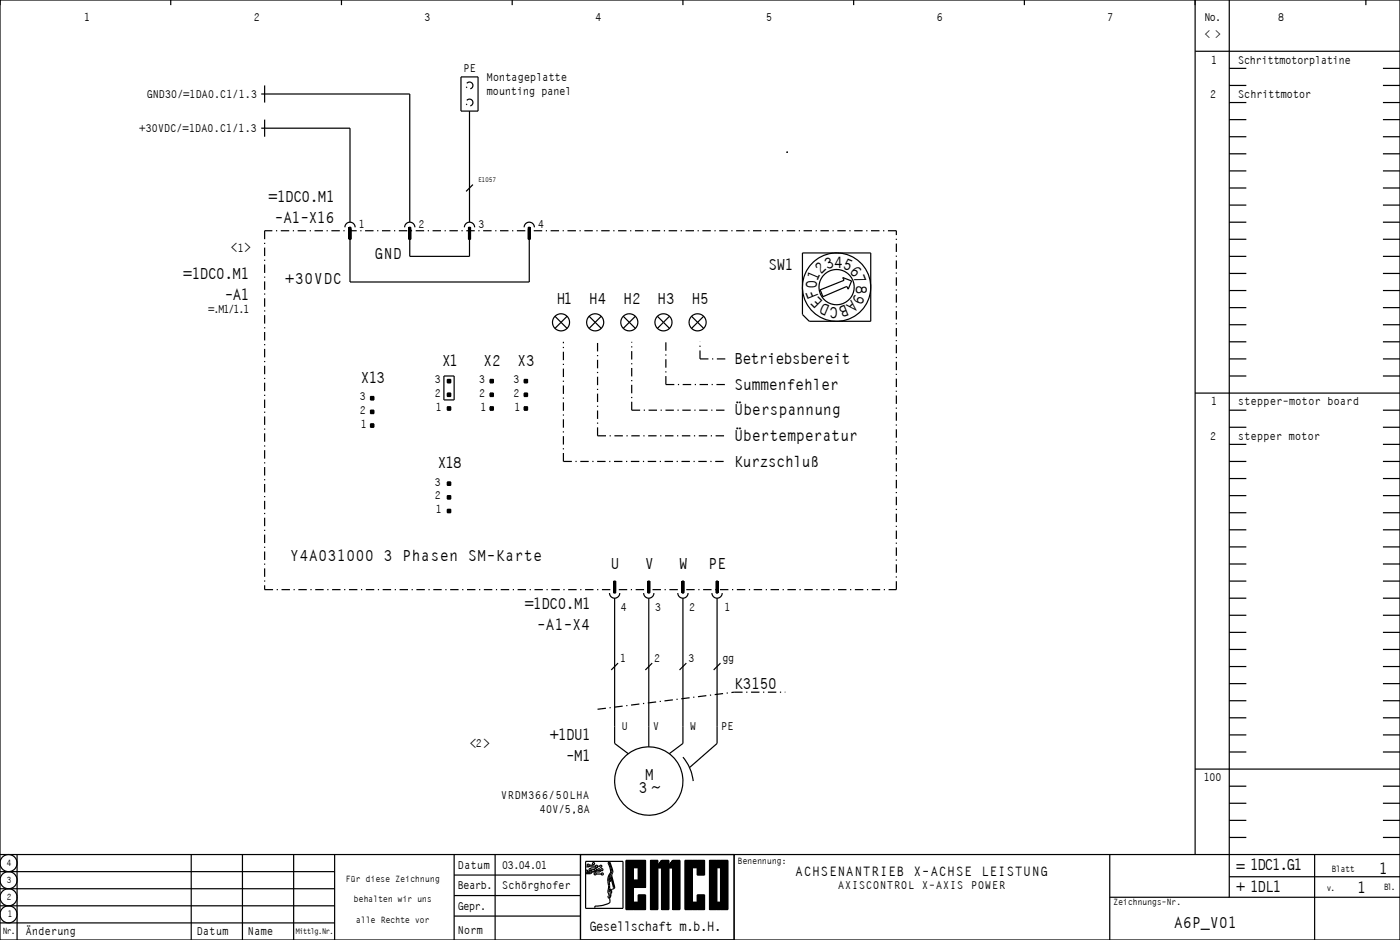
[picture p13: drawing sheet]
<svg xmlns="http://www.w3.org/2000/svg" width="410mm" height="275mm" viewBox="0 0 410 275" stroke-linecap="round" stroke-linejoin="round" font-family="sans-serif">
<defs><g id="words">
<g font-size="4.6">
<text x="239.3" y="82.4" transform="rotate(-67 239.3 82.4)">1</text>
<text x="240.3" y="80.5" transform="rotate(-45 240.3 80.5)">2</text>
<text x="242.2" y="78.9" transform="rotate(-22 242.2 78.9)">3</text>
<text x="244.2" y="78.3">4</text>
<text x="246.4" y="78.5" transform="rotate(23 246.4 78.5)">5</text>
<text x="248.5" y="79.5" transform="rotate(45 248.5 79.5)">6</text>
<text x="249.9" y="81.2" transform="rotate(68 249.9 81.2)">7</text>
<text x="250.7" y="83.4" transform="rotate(90 250.7 83.4)">8</text>
<text x="239.3" y="84.6" transform="rotate(-90 239.3 84.6)">0</text>
<text x="239.9" y="86.8" transform="rotate(-112 239.9 86.8)">F</text>
<text x="241.3" y="88.5" transform="rotate(-135 241.3 88.5)">E</text>
<text x="243.4" y="89.5" transform="rotate(-157 243.4 89.5)">D</text>
<text x="245.6" y="89.7" transform="rotate(-180 245.6 89.7)">C</text>
<text x="247.8" y="89.1" transform="rotate(158 247.8 89.1)">B</text>
<text x="249.5" y="87.5" transform="rotate(135 249.5 87.5)">A</text>
<text x="250.5" y="85.6" transform="rotate(113 250.5 85.6)">9</text>
</g>
<g font-size="4.5">
<text x="78.7" y="59.1">=1DC0.M1</text>
<text x="80.4" y="65.2">-A1-X16</text>
<text x="109.5" y="75.7">GND</text>
<text x="53.7" y="81.6">=1DC0.M1</text>
<text x="83.5" y="83.2">+30VDC</text>
<text x="225" y="79.1">SW1</text>
<text x="65.7" y="87.7">-A1</text>
<text x="162.9" y="89.1">H1</text>
<text x="172.5" y="89.1">H4</text>
<text x="182.5" y="89.1">H2</text>
<text x="192.5" y="89.1">H3</text>
<text x="202.5" y="89.1">H5</text>
<text x="129.4" y="107.1">X1</text>
<text x="141.5" y="107.1">X2</text>
<text x="151.5" y="107.1">X3</text>
<text x="215" y="106.6">Betriebsbereit</text>
<text x="105.6" y="112.1">X13</text>
<text x="215" y="114.1">Summenfehler</text>
<text x="215" y="121.6">Ûberspannung</text>
<text x="215" y="129.1">Ûbertemperatur</text>
<text x="128.1" y="137.1">X18</text>
<text x="215" y="136.6">KurzschluÞ</text>
<text x="85" y="164.1">Y4A031000 3 Phasen SM-Karte</text>
<text x="178.8" y="166.6">U</text>
<text x="188.8" y="166.6">V</text>
<text x="198.8" y="166.6">W</text>
<text x="207.3" y="166.6">PE</text>
<text x="153.7" y="178.2">=1DC0.M1</text>
<text x="157.2" y="184.3">-A1-X4</text>
<text x="215" y="201.6">K3150</text>
<text x="161" y="216.6">+1DU1</text>
<text x="165.7" y="222.7">-M1</text>
<text x="187" y="232.1">3 ~</text>
<text x="188.8" y="228.1">M</text>
<text x="362" y="255.1">= 1DC1.G1</text>
<text x="403.8" y="255.8">1</text>
<text x="362" y="261.1">+ 1DL1</text>
<text x="397.4" y="261.2">1</text>
<text x="343.7" y="271.6">A6P_V01</text>
</g>
<g font-size="3.8">
<text x="67.4" y="73.8">&lt; &gt;</text>
<text x="137.4" y="218.8">&lt; &gt;</text>
<text x="232.9" y="256.3">ACHSENANTRIEB X-ACHSE LEISTUNG</text>
<text x="172.5" y="272.3">Gesellschaft m.b.H.</text>
</g>
<g font-size="3.2">
<text x="24.6" y="6.1">1</text>
<text x="74.3" y="6.1">2</text>
<text x="124.3" y="6.1">3</text>
<text x="174.3" y="6.1">4</text>
<text x="224.3" y="6.1">5</text>
<text x="274.3" y="6.1">6</text>
<text x="324.3" y="6.1">7</text>
<text x="352.7" y="11.1">&lt; &gt;</text>
<text x="352.7" y="6.1">No.</text>
<text x="374.3" y="6.1">8</text>
<text x="135.6" y="21.1">PE</text>
<text x="142.5" y="23.6">Montageplatte</text>
<text x="354.6" y="18.6">1</text>
<text x="362.5" y="18.6">Schrittmotorplatine</text>
<text x="42.9" y="28.6">GND30/=1DA0.C1/1.3</text>
<text x="142.5" y="27.9">mounting panel</text>
<text x="354.3" y="28.6">2</text>
<text x="362.5" y="28.6">Schrittmotor</text>
<text x="40.8" y="38.6">+30VDC/=1DA0.C1/1.3</text>
<text x="105" y="66.6">1</text>
<text x="122.5" y="66.6">2</text>
<text x="140" y="66.6">3</text>
<text x="157.5" y="66.6">4</text>
<text x="69.6" y="73.6">1</text>
<text x="61" y="91.6">=.M1/1.1</text>
<text x="127.3" y="112.1">3</text>
<text x="140.3" y="112.1">3</text>
<text x="150.3" y="112.1">3</text>
<text x="105.3" y="117.1">3</text>
<text x="127.3" y="116.1">2</text>
<text x="140.3" y="116.1">2</text>
<text x="150.3" y="116.1">2</text>
<text x="354.6" y="118.6">1</text>
<text x="362.5" y="118.6">stepper-motor board</text>
<text x="105.3" y="121.1">2</text>
<text x="105.6" y="125.1">1</text>
<text x="127.6" y="120.1">1</text>
<text x="140.6" y="120.1">1</text>
<text x="150.6" y="120.1">1</text>
<text x="354.3" y="128.6">2</text>
<text x="362.5" y="128.6">stepper motor</text>
<text x="127.3" y="142.1">3</text>
<text x="127.3" y="146.1">2</text>
<text x="127.6" y="150.1">1</text>
<text x="181.8" y="178.6">4</text>
<text x="191.8" y="178.6">3</text>
<text x="201.8" y="178.6">2</text>
<text x="212.1" y="178.6">1</text>
<text x="181.5" y="193.6">1</text>
<text x="191.5" y="193.6">2</text>
<text x="201.5" y="193.6">3</text>
<text x="211.5" y="193.6">gg</text>
<text x="182" y="213.6">U</text>
<text x="191.2" y="213.6">V</text>
<text x="202" y="213.6">W</text>
<text x="211.1" y="213.6">PE</text>
<text x="139.3" y="218.6">2</text>
<text x="146.6" y="233.6">VRDM366/50LHA</text>
<text x="352.5" y="228.6">100</text>
<text x="158" y="237.9">40V/5,8A</text>
<text x="134" y="254.1">Datum</text>
<text x="147" y="254.1">03.04.01</text>
<text x="134" y="260.1">Bearb.</text>
<text x="147" y="260.1">SchÎrghofer</text>
<text x="245.4" y="260.1">AXISCONTROL X-AXIS POWER</text>
<text x="134" y="266.1">Gepr.</text>
<text x="7.5" y="273.6">Ønderung</text>
<text x="57.5" y="273.6">Datum</text>
<text x="72.5" y="273.6">Name</text>
<text x="134" y="273.1">Norm</text>
</g>
<g font-size="2.5">
<text x="1.9" y="253.4">4</text>
<text x="101.2" y="257.9">FÏr diese Zeichnung</text>
<text x="216" y="252.9">Benennung:</text>
<text x="389.9" y="255.1">Blatt</text>
<text x="1.9" y="263.4">2</text>
<text x="1.9" y="258.4">3</text>
<text x="103.6" y="263.9">behalten wir uns</text>
<text x="388.4" y="260.7">v.</text>
<text x="405.2" y="260.3">Bl.</text>
<text x="2.2" y="268.4">1</text>
<text x="104.2" y="269.9">alle Rechte vor</text>
<text x="326" y="264.9">Zeichnungs-Nr.</text>
<text x=".7" y="273.4">Nr.</text>
</g>
<text font-size="2.3" x="86.5" y="273.3">Mittlg.Nr.</text>
<text font-size="1.9" x="140" y="53.2">E1057</text>
</g></defs>
<g fill="none" stroke="#000" stroke-width=".35" stroke-dasharray="2.5 1.1 .4 1.1" stroke-linecap="butt">
<path d="M138.5 25a1 1 0 0 0-1.5-.9 1 1 0 0 0-.1 1.7 1 1 0 0 0 1.6-.7v-.1M138.5 30a1 1 0 0 0-1.5-.9 1 1 0 0 0-.1 1.7 1 1 0 0 0 1.6-.7v-.1M77.5 67.5v105M262.5 67.5h-185M195 112.5v-12.5M195 112.5h17.5M205 105v-5M205 105h7.5M165 135v-35M165 135h47.5M175 127.5v-27.5M175 127.5h37.5"/>
<path d="M185 120v-20M185 120h27.5M77.5 172.5h185M262.5 172.5v-105M175 207.5l40-5M215 202.5h15"/>
</g>
<g fill="none" stroke="#000" stroke-width=".35">
<path d="M0 0h410v275h-410zM50 0v1.5M100 0v1.5M150 0v1.5M200 0v1.5M250 0v1.5M300 0v1.5M350 0v250M350 15h60M360 0v262.5M400 0v1.5M76.5 27.5h43.5v37.5"/>
<path d="M76.5 37.5h26v27.5M77.5 25v5M77.5 35v5M135 22.5h5v10h-5zM137.5 32.5v32.5M360 35h5M360 30h5M360 25h5M360 20h5M405 35h5M405 30h5M405 25h5"/>
<path d="M405 20h5M138.5 54l-2 2M230.5 44.6h.1M230.5 44.5h.1M360 55h5M360 50h5M360 45h5M360 40h5M405 55h5M405 50h5M405 45h5M405 40h5"/>
<path d="M101 66.5a1.5 1.5 0 0 1 1.5-1.5 1.5 1.5 0 0 1 1.5 1.5M102.2 66.5h.6v3.5h-.6zM102.3 67v3M102.5 70v12.5h52.5v-12.5M102.8 67v3M118.5 66.5a1.5 1.5 0 0 1 1.5-1.5 1.5 1.5 0 0 1 1.5 1.5M119.7 66.5h.6v3.5h-.6zM119.8 67v3M120 70v5h17.5v-5M120.3 67v3M136 66.5a1.5 1.5 0 0 1 1.5-1.5 1.5 1.5 0 0 1 1.5 1.5M137.2 66.5h.6v3.5h-.6z"/>
<path d="M137.2 67v3M137.8 67v3M153.5 66.5a1.5 1.5 0 0 1 1.5-1.5 1.5 1.5 0 0 1 1.5 1.5M154.7 66.5h.6v3.5h-.6zM154.7 67v3M155.2 67v3M235 74h20v20h-18l-2-2zM360 75h5M360 70h5M360 65h5M360 60h5M405 75h5"/>
<path d="M405 70h5M405 65h5M405 60h5M162.5 92.5l3.6 3.6M166.1 92.5l-3.6 3.6M172.5 92.5l3.6 3.6M176.1 92.5l-3.6 3.6M182.5 92.5l3.6 3.6M186.1 92.5l-3.6 3.6M192.5 92.5l3.6 3.6M196.1 92.5l-3.6 3.6M202.5 92.5l3.6 3.6"/>
<path d="M206.1 92.5l-3.6 3.6M240.2 84.8l7-2.8-.4-.8 2.6 1-1 2.4-.4-.8-7 3zM360 95h5M360 90h5M360 85h5M360 80h5M405 95h5M405 90h5M405 85h5M405 80h5M108.5 116h1v1h-1zM108.5 116.9h1"/>
<path d="M108.5 116.8h1M108.5 116.7h1M108.5 116.6h1M108.5 116.5h1M108.5 116.4h1M108.5 116.3h1M108.5 116.2h1M108.5 116.1h1M130 110h3v7h-3zM131 111h1v1h-1zM131 115h1v1h-1zM131 119h1v1h-1z"/>
<path d="M131 119.9h1M131 119.8h1M131 119.7h1M131 119.6h1M131 119.5h1M131 119.4h1M131 119.3h1M131 119.2h1M131 119.1h1M131 115.9h1M131 115.8h1M131 115.7h1"/>
<path d="M131 115.6h1M131 115.5h1M131 115.4h1M131 115.3h1M131 115.2h1M131 115.1h1M131 111.9h1M131 111.8h1M131 111.7h1M131 111.6h1M131 111.5h1M131 111.4h1"/>
<path d="M131 111.3h1M131 111.2h1M131 111.1h1M143.5 111h1v1h-1zM143.5 115h1v1h-1zM143.5 119h1v1h-1zM143.5 119.9h1M143.5 119.8h1M143.5 119.7h1M143.5 119.6h1M143.5 119.5h1M143.5 119.4h1"/>
<path d="M143.5 119.3h1M143.5 119.2h1M143.5 119.1h1M143.5 115.9h1M143.5 115.8h1M143.5 115.7h1M143.5 115.6h1M143.5 115.5h1M143.5 115.4h1M143.5 115.3h1M143.5 115.2h1M143.5 115.1h1"/>
<path d="M143.5 111.9h1M143.5 111.8h1M143.5 111.7h1M143.5 111.6h1M143.5 111.5h1M143.5 111.4h1M143.5 111.3h1M143.5 111.2h1M143.5 111.1h1M153.5 111h1v1h-1zM153.5 115h1v1h-1zM153.5 119h1v1h-1z"/>
<path d="M153.5 119.9h1M153.5 119.8h1M153.5 119.7h1M153.5 119.6h1M153.5 119.5h1M153.5 119.4h1M153.5 119.3h1M153.5 119.2h1M153.5 119.1h1M153.5 115.9h1M153.5 115.8h1M153.5 115.7h1"/>
<path d="M153.5 115.6h1M153.5 115.5h1M153.5 115.4h1M153.5 115.3h1M153.5 115.2h1M153.5 115.1h1M153.5 111.9h1M153.5 111.8h1M153.5 111.7h1M153.5 111.6h1M153.5 111.5h1M153.5 111.4h1"/>
<path d="M153.5 111.3h1M153.5 111.2h1M153.5 111.1h1M350 115h60M360 110h5M360 105h5M360 100h5M405 110h5M405 105h5M405 100h5M108.5 120h1v1h-1zM108.5 124h1v1h-1z"/>
<path d="M108.5 124.9h1M108.5 124.8h1M108.5 124.7h1M108.5 124.6h1M108.5 124.5h1M108.5 124.4h1M108.5 124.3h1M108.5 124.2h1M108.5 124.1h1M108.5 120.9h1M108.5 120.8h1M108.5 120.7h1"/>
<path d="M108.5 120.6h1M108.5 120.5h1M108.5 120.4h1M108.5 120.3h1M108.5 120.2h1M108.5 120.1h1M360 135h5M360 130h5M360 125h5M360 120h5M405 135h5M405 130h5"/>
<path d="M405 125h5M405 120h5M131 141h1v1h-1zM131 145h1v1h-1zM131 149h1v1h-1zM131 149.9h1M131 149.8h1M131 149.7h1M131 149.6h1M131 149.5h1M131 149.4h1M131 149.3h1"/>
<path d="M131 149.2h1M131 149.1h1M131 145.9h1M131 145.8h1M131 145.7h1M131 145.6h1M131 145.5h1M131 145.4h1M131 145.3h1M131 145.2h1M131 145.1h1M131 141.9h1"/>
<path d="M131 141.8h1M131 141.7h1M131 141.6h1M131 141.5h1M131 141.4h1M131 141.3h1M131 141.2h1M131 141.1h1M360 155h5M360 150h5M360 145h5M360 140h5"/>
<path d="M405 155h5M405 150h5M405 145h5M405 140h5M178.5 173.5a1.5 1.5 0 0 0 1.5 1.5 1.5 1.5 0 0 0 1.5-1.5M179.7 170h.6v3.5h-.6zM180 175v42.5l4 3M180.3 170v3M188.5 173.5a1.5 1.5 0 0 0 1.5 1.5 1.5 1.5 0 0 0 1.5-1.5M189.7 170h.6v3.5h-.6zM190 175v43.5M198.5 173.5a1.5 1.5 0 0 0 1.5 1.5 1.5 1.5 0 0 0 1.5-1.5"/>
<path d="M199.7 170h.6v3.5h-.6zM200 175v42.5l-4 3M200.3 170v3M208.5 173.5a1.5 1.5 0 0 0 1.5 1.5 1.5 1.5 0 0 0 1.5-1.5M209.7 170h.6v3.5h-.6zM210 175v42.5l-8 7M360 175h5M360 170h5M360 165h5M360 160h5M405 175h5M405 170h5"/>
<path d="M405 165h5M405 160h5M181 194l-2 2M191 194l-2 2M201 194l-2 2M211 194l-2 2M360 195h5M360 190h5M360 185h5M360 180h5M405 195h5M405 190h5"/>
<path d="M405 185h5M405 180h5M360 215h5M360 210h5M360 205h5M360 200h5M405 215h5M405 210h5M405 205h5M405 200h5M200 221.5a13.1 13.1 0 0 1 3 7M350 225h60"/>
<path d="M360 235h5M360 230h5M360 220h5M405 235h5M405 230h5M405 220h5M0 250h410M0 255h98M5 250v25M56 250v25M71 250v25M86 250v25"/>
<path d="M98 250v25M133 250v25M133 256h37M145 250v25M170 250v25M171.5 252h10.9v13.8h-10.9zM173.8 252.9l-.1 .2h-1.2M174.1 254.4h-.7l-.4 .5h-.9M174.4 253.4l-2.7 .2M174.6 255.7h1.5M175.1 254.4l-.4 .5h-1.3l-.4 .4h-1.3M175.6 253.4h-.4l-.3 .5h-1.9l-.2 .3"/>
<path d="M176 254.6l-.3 .5h-2.2l-.5 .5h-1.4M178.1 252.6l.1 .2a3.2 3.2 0 0 1 .5 2.6M178.4 252.5l.4 .9a2.07 2.07 0 0 1 .2 2.1 2.52 2.52 0 0 0-.6 2.5l.1 1.9-.2 .9M178.4 252.5l-.2-.1-.1 .2M178.5 257.5l.2 .5M178.5 252l1 2.8M178.8 255.4l-.8 1.6 .2 2.4a3 3 0 0 0 .1 2.5M178.9 256.7l-.2 1.3M178.9 256.7l.9 3-.9-3.5-.2 .1-.2 1.2M179.2 256.3l.8 3.2M179.5 254.8l-.3 1.5M180 259.5v.3l-.9 .5-.2 1.5"/>
<path d="M183.3 253.9h5.8M185.5 259.6h3.6v-7.9h-5.8v14.4h5.8v-4.3h-2.2v2.1M185.5 253.9v12.2M185.5 257.5h1.4M186.9 253.9v5.7M190.5 251.7h2.2v14.4h-2.2zM192.7 253.9h1M193.7 251.7h2.2v14.4h-2.2zM193.7 251.8l-1 1.3M193.7 251.7l-1 1.4h1M193.7 251.8l-.9 1.3M193.7 252.8h-.8v.3"/>
<path d="M193.7 252.5h-.5v.3M193.7 252.2h-.3v.3M193.7 252h-.2v.2M195.9 253.9h1.1M197 251.8l-1 1.3M197 251.7l-1.1 1.4h1.1M197 251.7h2.1v14.4h-2.1zM197 252.8h-.8v.3M197 252.5h-.6v.3M197 252.2h-.4v.3M197 252h-.2v.2M202.7 253.9h1.5"/>
<path d="M202.7 251.7v14.4M204.2 251.7v4.3h2.1v-4.3h-5.7v14.4h5.7v-4.3h-2.1v4.3M207.8 251.7h5.4v14.4h-5.4zM209.9 253.9h1.1M209.9 251.7v14.4M211 251.7v14.4M215 250v25M325 250v25M360 245h5M360 240h5M360 256.5h50M385 250v25"/>
<path d="M405 245h5M405 240h5M0 270h98M0 265h98M0 260h98M133 268h37M133 262h37M178.3 261.9l.1 .1M178.6 261.6l.1 .7-.4 .4-.2-.4 .3-.3M178.6 262.6v1.4a5.7 5.7 0 0 1-4 1.1l-.4 .1v.6M178.7 260.1l.3 .9-.4 .7M178.8 260.1l-.1 .6-.4 .1"/>
<path d="M178.9 261.8l-.3 .8M185.5 263.9h3.6M202.7 263.9h1.5M209.9 263.9h1.1M325 262.5h85"/>
<circle cx="230.5" cy="44.5" r=".05"/>
<circle cx="164.3" cy="94.3" r="2.5"/>
<circle cx="174.3" cy="94.3" r="2.5"/>
<circle cx="184.3" cy="94.3" r="2.5"/>
<circle cx="194.3" cy="94.3" r="2.5"/>
<circle cx="204.3" cy="94.3" r="2.5"/>
<circle cx="245" cy="84" r="10"/>
<circle cx="245" cy="84" r="5.2"/>
<circle cx="190" cy="228.5" r="10"/>
<circle cx="2.5" cy="252.5" r="2.5"/>
<circle cx="2.5" cy="257.5" r="2.5"/>
<circle cx="171.8" cy="254.9" r=".3"/>
<circle cx="172.2" cy="253.1" r=".3"/>
<circle cx="172.8" cy="254.4" r=".3"/>
<circle cx="173.8" cy="252.7" r=".3"/>
<circle cx="174.3" cy="255.7" r=".3"/>
<circle cx="174.4" cy="254.4" r=".3"/>
<circle cx="174.7" cy="253.4" r=".3"/>
<circle cx="175.4" cy="254.5" r=".3"/>
<circle cx="175.9" cy="253.4" r=".3"/>
<circle cx="176.3" cy="254.4" r=".3"/>
<circle cx="176.4" cy="255.7" r=".3"/>
<circle cx="2.5" cy="262.5" r="2.5"/>
<circle cx="2.5" cy="267.5" r="2.5"/>
</g>
<g fill="#000">
<path d="M102.2 66.5h.6v3.5h-.6zM119.7 66.5h.6v3.5h-.6zM137.2 66.5h.6v3.5h-.6zM154.7 66.5h.6v3.5h-.6zM179.7 170h.6v3.5h-.6zM189.7 170h.6v3.5h-.6zM199.7 170h.6v3.5h-.6zM209.7 170h.6v3.5h-.6zM183.3 251.7h5.8v2.2h-5.8zM183.3 253.9h2.2v12.2h-2.2zM185.5 257.5h1.4v2.1h-1.4zM186.9 253.9h2.2v5.7h-2.2z"/>
<path d="M190.5 251.7h2.2v14.4h-2.2zM192.7 253.1h1v.8h-1zM192.9 252.8h.8v.3h-.8zM193.2 252.5h.5v.3h-.5zM193.4 252.2h.3v.3h-.3zM193.5 252h.2v.2h-.2zM193.7 251.7h2.2v14.4h-2.2zM195.9 253.1h1.1v.8h-1.1zM196.2 252.8h.8v.3h-.8zM196.4 252.5h.6v.3h-.6zM196.6 252.2h.4v.3h-.4zM196.8 252h.2v.2h-.2z"/>
<path d="M197 251.7h2.1v14.4h-2.1zM200.6 251.7h2.1v14.4h-2.1zM202.7 251.7h1.5v2.2h-1.5zM204.2 251.7h2.1v4.3h-2.1zM207.8 251.7h2.1v14.4h-2.1zM209.9 251.7h1.1v2.2h-1.1zM211 251.7h2.2v14.4h-2.2zM185.5 263.9h3.6v2.2h-3.6zM186.9 261.8h2.2v2.1h-2.2zM202.7 263.9h1.5v2.2h-1.5zM204.2 261.8h2.1v4.3h-2.1zM209.9 263.9h1.1v2.2h-1.1z"/>
</g>
<use href="#words"/>
</svg>
